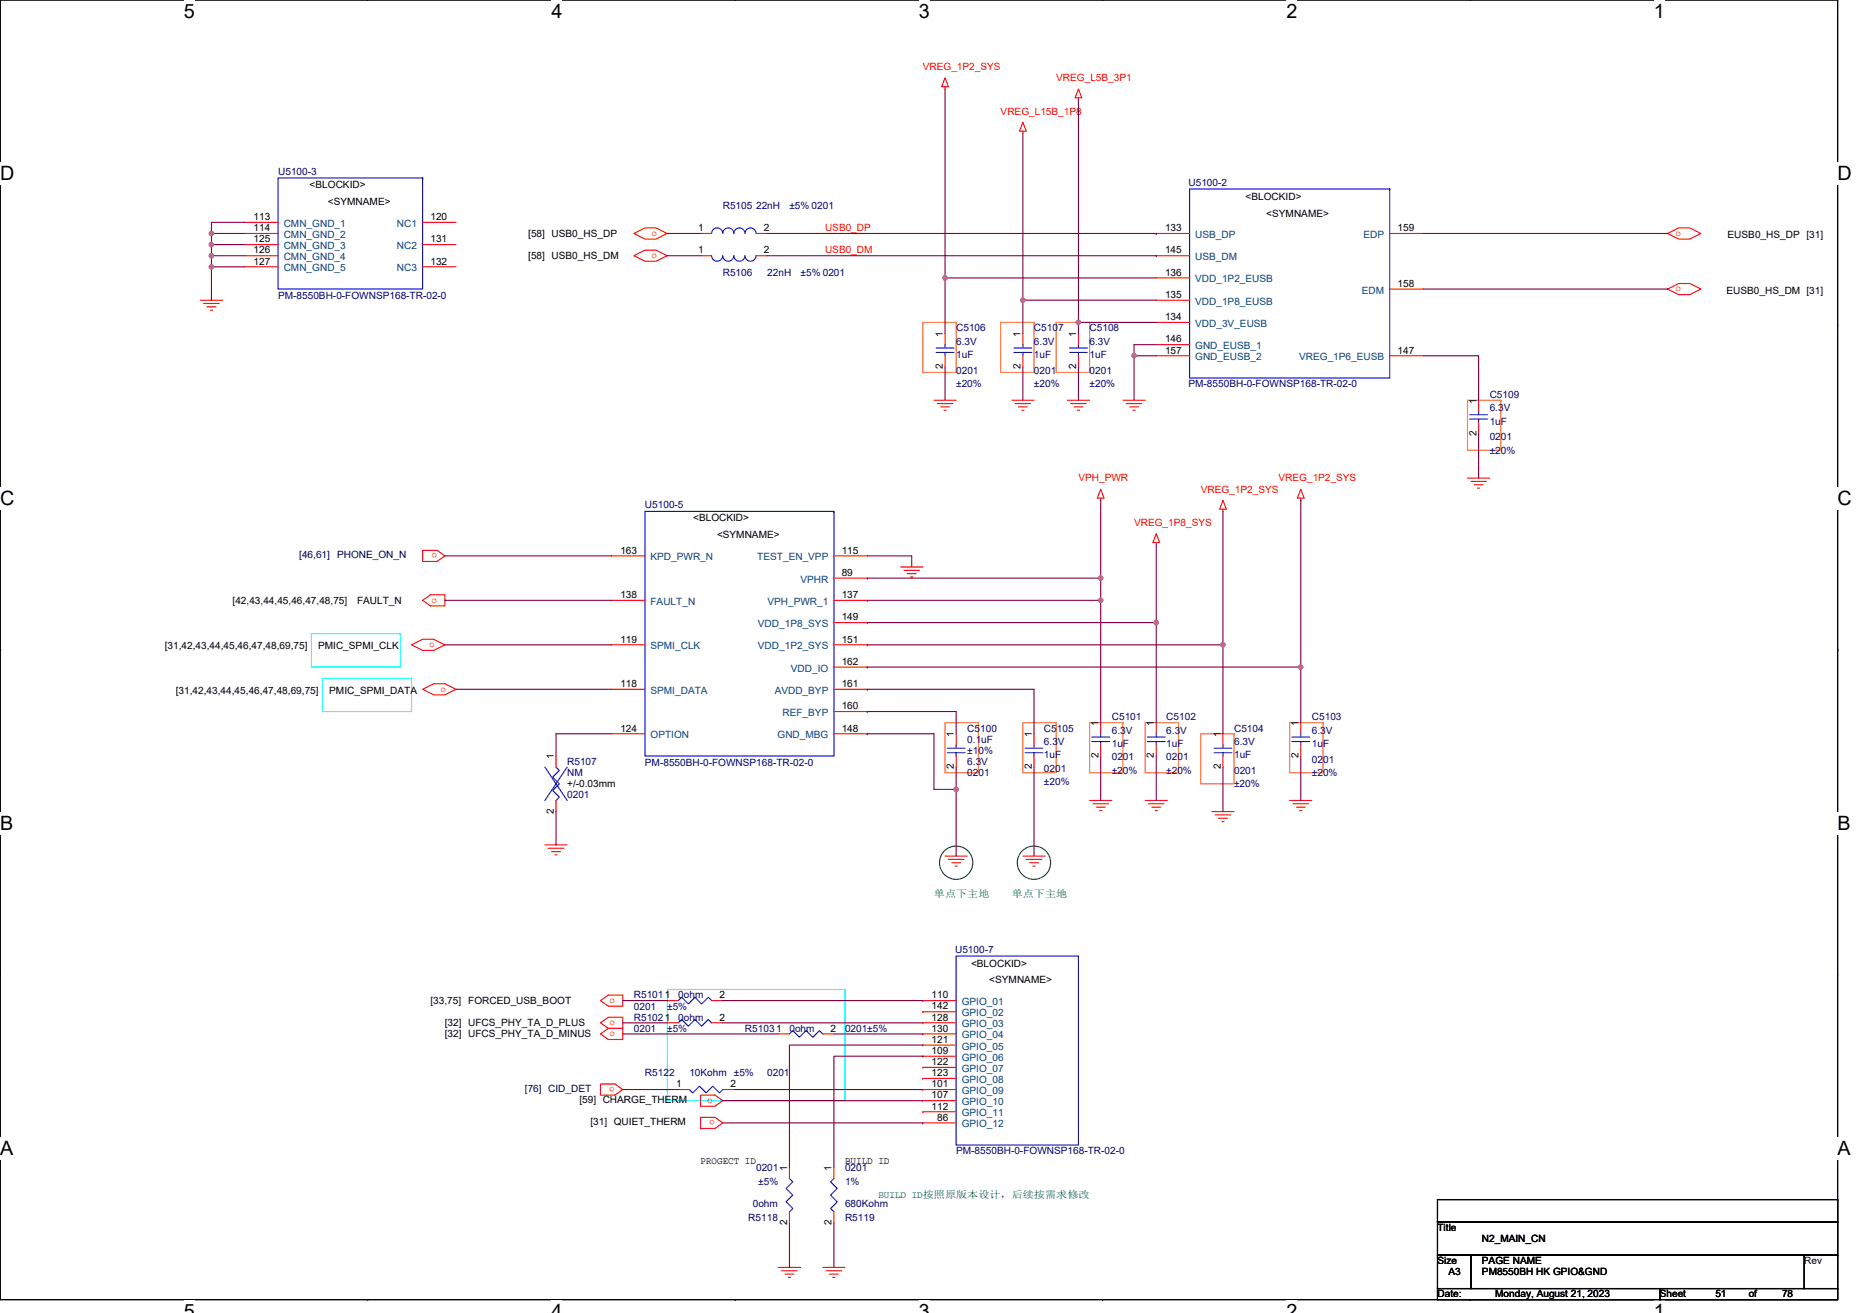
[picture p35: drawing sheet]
<svg xmlns="http://www.w3.org/2000/svg" width="297mm" height="210mm" viewBox="0 0 297 210" stroke-linecap="round" stroke-linejoin="round" font-family="sans-serif">
<defs><g id="words">
<g font-size="3.2">
<text x="29.4" y="2.9">5</text>
<text x="88.2" y="2.9">4</text>
<text x="147" y="2.9">3</text>
<text x="205.8" y="2.9">2</text>
<text x="264.5" y="2.9">1</text>
<text x="0" y="28.8">D</text>
<text x="293.9" y="28.8">D</text>
<text x="0" y="80.8">C</text>
<text x="293.9" y="80.8">C</text>
<text x="0" y="132.8">B</text>
<text x="293.9" y="132.8">B</text>
<text x="0" y="184.7">A</text>
<text x="293.9" y="184.7">A</text>
<text x="29.4" y="210.7">5</text>
<text x="88.2" y="210.7">4</text>
<text x="147" y="210.7">3</text>
<text x="205.8" y="210.7">2</text>
<text x="264.5" y="210.7">1</text>
</g>
<g font-size="1.6" fill="#f00">
<text x="147.6" y="11.2">VREG_1P2_SYS</text>
<text x="168.9" y="13">VREG_L5B_3P1</text>
<text x="160.1" y="18.3">VREG_L15B_1P8</text>
<text x="104.2" y="37.7">o</text>
<text x="104.2" y="41.3">o</text>
<text x="132" y="37">USB0_DP</text>
<text x="132" y="40.5">USB0_DM</text>
<text x="268" y="37.7">o</text>
<text x="268" y="46.6">o</text>
<text x="172.5" y="77">VPH_PWR</text>
<text x="204.5" y="77">VREG_1P2_SYS</text>
<text x="192.1" y="78.8">VREG_1P2_SYS</text>
<text x="69.9" y="88.5" transform="rotate(180 69.9 88.5)">o</text>
<text x="181.4" y="84.1">VREG_1P8_SYS</text>
<text x="69" y="96.4">o</text>
<text x="68.7" y="103.5">o</text>
<text x="70.4" y="110.6">o</text>
<text x="97.5" y="160.4">o</text>
<text x="97.5" y="164">o</text>
<text x="97.5" y="165.7">o</text>
<text x="98.4" y="173.8" transform="rotate(180 98.4 173.8)">o</text>
<text x="113.1" y="176.4">o</text>
<text x="114.4" y="179.1" transform="rotate(180 114.4 179.1)">o</text>
</g>
<g font-size="1.6" fill="#000080">
<text x="44.5" y="27.9">U5100-3</text>
<text x="190.1" y="29.7">U5100-2</text>
<text x="115.6" y="33.4">R5105 22nH</text>
<text x="126.3" y="33.4">±5% 0201</text>
<text x="44.5" y="47.8">PM-8550BH-0-FOWNSP168-TR-02-0</text>
<text x="115.6" y="44.1">R5106</text>
<text x="122.7" y="44.1">22nH</text>
<text x="128.1" y="44.1">±5% 0201</text>
<text x="152.9" y="53">C5106</text>
<text x="165.4" y="53">C5107</text>
<text x="174.3" y="53">C5108</text>
<text x="152.9" y="57.3">1uF</text>
<text x="152.9" y="59.7">0201</text>
<text x="152.9" y="55.1">6.3V</text>
<text x="165.4" y="57.3">1uF</text>
<text x="165.4" y="59.7">0201</text>
<text x="165.4" y="55.1">6.3V</text>
<text x="174.3" y="57.3">1uF</text>
<text x="174.3" y="59.7">0201</text>
<text x="174.3" y="55.1">6.3V</text>
<text x="152.9" y="61.9">±20%</text>
<text x="165.4" y="61.9">±20%</text>
<text x="174.3" y="61.9">±20%</text>
<text x="190.1" y="61.9">PM-8550BH-0-FOWNSP168-TR-02-0</text>
<text x="238.3" y="63.7">C5109</text>
<text x="238.3" y="65.8">6.3V</text>
<text x="238.3" y="67.9">1uF</text>
<text x="238.3" y="70.4">0201</text>
<text x="238.3" y="72.5">±20%</text>
<text x="103.2" y="81.3">U5100-5</text>
<text x="154.7" y="117">C5100</text>
<text x="154.7" y="118.8">0.1uF</text>
<text x="167" y="117">C5105</text>
<text x="167" y="119.1">6.3V</text>
<text x="177.8" y="115.2">C5101</text>
<text x="177.8" y="119.5">1uF</text>
<text x="177.8" y="117.4">6.3V</text>
<text x="186.6" y="115.2">C5102</text>
<text x="186.6" y="119.5">1uF</text>
<text x="186.6" y="117.4">6.3V</text>
<text x="197.4" y="117">C5104</text>
<text x="197.4" y="119.1">6.3V</text>
<text x="209.8" y="115.2">C5103</text>
<text x="209.8" y="119.5">1uF</text>
<text x="209.8" y="117.4">6.3V</text>
<text x="90.7" y="122.3">R5107</text>
<text x="90.7" y="124.1">NM</text>
<text x="103.2" y="122.5">PM-8550BH-0-FOWNSP168-TR-02-0</text>
<text x="154.7" y="124.1">0201</text>
<text x="154.7" y="122.3">6.3V</text>
<text x="154.7" y="120.6">±10%</text>
<text x="167" y="121.3">1uF</text>
<text x="167" y="123.4">0201</text>
<text x="167" y="125.5">±20%</text>
<text x="177.8" y="121.6">0201</text>
<text x="177.8" y="123.8">±20%</text>
<text x="186.6" y="121.6">0201</text>
<text x="186.6" y="123.8">±20%</text>
<text x="197.4" y="121.3">1uF</text>
<text x="197.4" y="123.8">0201</text>
<text x="197.4" y="125.9">±20%</text>
<text x="209.8" y="122">0201</text>
<text x="209.8" y="124.1">±20%</text>
<text x="90.7" y="127.7">0201</text>
<text x="152.8" y="152.4">U5100-7</text>
<text x="101.4" y="159.7">R51011</text>
<text x="101.4" y="161.4">0201</text>
<text x="106.7" y="161.4">±5%</text>
<text x="108.5" y="159.7">0ohm</text>
<text x="101.4" y="163.2">R51021</text>
<text x="101.4" y="165">0201</text>
<text x="106.7" y="165">±5%</text>
<text x="108.5" y="163.2">0ohm</text>
<text x="119.2" y="165">R51031</text>
<text x="126.3" y="165">0ohm</text>
<text x="135.2" y="165">0201±5%</text>
<text x="103.2" y="172.1">R5122</text>
<text x="110.3" y="172.1">10Kohm ±5%</text>
<text x="122.7" y="172.1">0201</text>
<text x="152.9" y="184.6">PM-8550BH-0-FOWNSP168-TR-02-0</text>
<text x="120.9" y="187.2">0201</text>
<text x="121.3" y="189.5">±5%</text>
<text x="135.2" y="189.5">1%</text>
<text x="135.2" y="187.2">0201</text>
<text x="119.7" y="195.2">R5118</text>
<text x="120.4" y="193.1">0ohm</text>
<text x="135.2" y="195.2">R5119</text>
<text x="135.2" y="193.1">680Kohm</text>
</g>
<g font-size="1.6">
<text x="40.6" y="35.2">113</text>
<text x="49.5" y="30.1">&lt;BLOCKID&gt;</text>
<text x="52.5" y="32.7">&lt;SYMNAME&gt;</text>
<text x="68.8" y="35.2">120</text>
<text x="199.2" y="32">&lt;BLOCKID&gt;</text>
<text x="202.6" y="34.7">&lt;SYMNAME&gt;</text>
<text x="40.6" y="37">114</text>
<text x="40.6" y="40.5">126</text>
<text x="40.6" y="38.8">125</text>
<text x="68.8" y="38.8">131</text>
<text x="84.5" y="37.9">[58] USB0_HS_DP</text>
<text x="84.5" y="41.4">[58] USB0_HS_DM</text>
<text x="111.7" y="37">1</text>
<text x="111.7" y="40.5">1</text>
<text x="122.2" y="37">2</text>
<text x="122.2" y="40.5">2</text>
<text x="186.4" y="40.5">145</text>
<text x="186.4" y="37">133</text>
<text x="223.5" y="37">159</text>
<text x="276.3" y="38.1">EUSB0_HS_DP [31]</text>
<text x="40.6" y="42.3">127</text>
<text x="68.8" y="42.3">132</text>
<text x="186.4" y="44.1">136</text>
<text x="186.4" y="47.6">135</text>
<text x="223.5" y="45.9">158</text>
<text x="276.2" y="46.9">EUSB0_HS_DM [31]</text>
<text x="150.8" y="53.9" transform="rotate(-90 150.8 53.9)">1</text>
<text x="163.3" y="53.9" transform="rotate(-90 163.3 53.9)">1</text>
<text x="172.1" y="53.9" transform="rotate(-90 172.1 53.9)">1</text>
<text x="186.4" y="51.2">134</text>
<text x="150.8" y="59" transform="rotate(-90 150.8 59)">2</text>
<text x="163.3" y="59" transform="rotate(-90 163.3 59)">2</text>
<text x="172.1" y="59" transform="rotate(-90 172.1 59)">2</text>
<text x="186.4" y="54.8">146</text>
<text x="186.4" y="56.5">157</text>
<text x="223.5" y="56.5">147</text>
<text x="236.2" y="64.5" transform="rotate(-90 236.2 64.5)">1</text>
<text x="236.2" y="69.7" transform="rotate(-90 236.2 69.7)">2</text>
<text x="110.9" y="83.4">&lt;BLOCKID&gt;</text>
<text x="99.2" y="88.5">163</text>
<text x="114.7" y="86.1">&lt;SYMNAME&gt;</text>
<text x="134.6" y="88.5">115</text>
<text x="99.2" y="95.6">138</text>
<text x="134.6" y="95.6">137</text>
<text x="134.6" y="92.1">89</text>
<text x="37.2" y="96.6">[42,43,44,45,46,47,48,75]</text>
<text x="57.1" y="96.6">FAULT_N</text>
<text x="134.6" y="99.2">149</text>
<text x="26.4" y="103.8">[31,42,43,44,45,46,47,48,69,75]</text>
<text x="50.9" y="103.8">PMIC_SPMI_CLK</text>
<text x="99.2" y="102.8">119</text>
<text x="134.6" y="102.8">151</text>
<text x="134.6" y="106.3">162</text>
<text x="28.1" y="111">[31,42,43,44,45,46,47,48,69,75]</text>
<text x="52.7" y="111">PMIC_SPMI_DATA</text>
<text x="99.2" y="109.9">118</text>
<text x="134.6" y="113.4">160</text>
<text x="134.6" y="109.9">161</text>
<text x="99.2" y="117">124</text>
<text x="134.6" y="117">148</text>
<text x="152.6" y="117.9" transform="rotate(-90 152.6 117.9)">1</text>
<text x="165" y="117.9" transform="rotate(-90 165 117.9)">1</text>
<text x="175.7" y="116.1" transform="rotate(-90 175.7 116.1)">1</text>
<text x="184.6" y="116.1" transform="rotate(-90 184.6 116.1)">1</text>
<text x="195.3" y="117.9" transform="rotate(-90 195.3 117.9)">1</text>
<text x="207.7" y="116.1" transform="rotate(-90 207.7 116.1)">1</text>
<text x="88.6" y="121.4" transform="rotate(-90 88.6 121.4)">1</text>
<text x="90.7" y="125.9">+/-0.03mm</text>
<text x="152.6" y="123" transform="rotate(-90 152.6 123)">2</text>
<text x="165" y="123" transform="rotate(-90 165 123)">2</text>
<text x="175.7" y="121.3" transform="rotate(-90 175.7 121.3)">2</text>
<text x="184.6" y="121.3" transform="rotate(-90 184.6 121.3)">2</text>
<text x="195.3" y="123" transform="rotate(-90 195.3 123)">2</text>
<text x="207.7" y="121.3" transform="rotate(-90 207.7 121.3)">2</text>
<text x="88.6" y="130.2" transform="rotate(-90 88.6 130.2)">2</text>
<text x="155.3" y="154.7">&lt;BLOCKID&gt;</text>
<text x="68.8" y="160.6">[33,75] FORCED_USB_BOOT</text>
<text x="115.1" y="159.7">2</text>
<text x="149" y="161.4">142</text>
<text x="149" y="159.7">110</text>
<text x="158.2" y="157.2">&lt;SYMNAME&gt;</text>
<text x="71.2" y="164.1">[32] UFCS_PHY_TA_D_PLUS</text>
<text x="71.2" y="165.9">[32] UFCS_PHY_TA_D_MINUS</text>
<text x="115.1" y="163.2">2</text>
<text x="132.9" y="165">2</text>
<text x="149" y="165">130</text>
<text x="149" y="163.2">128</text>
<text x="149" y="166.8">121</text>
<text x="108.1" y="173.9">1</text>
<text x="116.9" y="173.9">2</text>
<text x="149" y="168.5">109</text>
<text x="149" y="172.1">123</text>
<text x="149" y="170.3">122</text>
<text x="149" y="173.9">101</text>
<text x="92.7" y="176.4">[59] CHARGE_THERM</text>
<text x="94.5" y="179.9">[31] QUIET_THERM</text>
<text x="149" y="175.7">107</text>
<text x="149" y="177.4">112</text>
<text x="149.9" y="179.2">86</text>
<text x="112.1" y="186.2">PROGECT ID</text>
<text x="125.9" y="187.2" transform="rotate(-90 125.9 187.2)">1</text>
<text x="133" y="187.2" transform="rotate(-90 133 187.2)">1</text>
<text x="135.2" y="186.2">BUILD ID</text>
<text x="125.9" y="195.9" transform="rotate(-90 125.9 195.9)">2</text>
<text x="133" y="195.9" transform="rotate(-90 133 195.9)">2</text>
<text x="229.9" y="196.8">Title</text>
<text x="229.9" y="202.2">Size</text>
<text x="231.7" y="203.9">A3</text>
<text x="237" y="202.2">PAGE NAME</text>
<text x="237" y="203.9">PM8550BH HK GPIO&amp;GND</text>
<text x="237" y="198.6">N2_MAIN_CN</text>
<text x="288.6" y="202.2">Rev</text>
<text x="229.9" y="207.5">Date:</text>
<text x="239.2" y="207.5">Monday, August 21, 2023</text>
<text x="265.5" y="207.5">Sheet</text>
<text x="274.4" y="207.5">51</text>
<text x="279.7" y="207.5">of</text>
<text x="285.1" y="207.5">78</text>
</g>
<g font-size="1.6" fill="#004080">
<text x="45.4" y="38.1">CMN_GND_2</text>
<text x="45.4" y="41.6">CMN_GND_4</text>
<text x="45.4" y="36.3">CMN_GND_1</text>
<text x="45.4" y="39.8">CMN_GND_3</text>
<text x="63.5" y="36.3">NC1</text>
<text x="63.5" y="39.8">NC2</text>
<text x="191.2" y="41.6">USB_DM</text>
<text x="191.2" y="38.1">USB_DP</text>
<text x="218.1" y="38.1">EDP</text>
<text x="45.4" y="43.4">CMN_GND_5</text>
<text x="63.5" y="43.4">NC3</text>
<text x="191.2" y="45.2">VDD_1P2_EUSB</text>
<text x="217.8" y="46.9">EDM</text>
<text x="191.2" y="48.7">VDD_1P8_EUSB</text>
<text x="191.2" y="52.3">VDD_3V_EUSB</text>
<text x="191.2" y="55.8">GND_EUSB_1</text>
<text x="191.2" y="57.6">GND_EUSB_2</text>
<text x="207.8" y="57.6">VREG_1P6_EUSB</text>
<text x="104.1" y="89.6">KPD_PWR_N</text>
<text x="121.1" y="89.6">TEST_EN_VPP</text>
<text x="128" y="93.2">VPHR</text>
<text x="104.1" y="96.7">FAULT_N</text>
<text x="121.2" y="100.3">VDD_1P8_SYS</text>
<text x="122.7" y="96.7">VPH_PWR_1</text>
<text x="104.1" y="103.8">SPMI_CLK</text>
<text x="121.2" y="103.8">VDD_1P2_SYS</text>
<text x="126.5" y="107.4">VDD_IO</text>
<text x="104.1" y="111">SPMI_DATA</text>
<text x="123.9" y="111">AVDD_BYP</text>
<text x="104.1" y="118.1">OPTION</text>
<text x="124.4" y="118.1">GND_MBG</text>
<text x="125.2" y="114.5">REF_BYP</text>
<text x="153.8" y="160.7">GPIO_01</text>
<text x="153.8" y="162.5">GPIO_02</text>
<text x="153.8" y="166.1">GPIO_04</text>
<text x="153.8" y="164.3">GPIO_03</text>
<text x="153.8" y="167.8">GPIO_05</text>
<text x="153.8" y="169.6">GPIO_06</text>
<text x="153.8" y="173.2">GPIO_08</text>
<text x="153.8" y="171.4">GPIO_07</text>
<text x="153.8" y="176.7">GPIO_10</text>
<text x="153.8" y="175">GPIO_09</text>
<text x="153.8" y="178.5">GPIO_11</text>
<text x="153.8" y="180.3">GPIO_12</text>
</g>
<g font-size="1.6" fill="#000040">
<text x="47.9" y="89.3">[46,61] PHONE_ON_N</text>
<text x="84" y="174.6">[76] CID_DET</text>
</g>
<g font-size="1.6" fill="#008000">
<text x="149.4" y="143.5">单点下主地</text>
<text x="161.8" y="143.5">单点下主地</text>
<text x="140.5" y="191.5">BUILD ID按照原版本设计，后续按需求修改</text>
</g>
</g></defs>
<path d="M0 0h293.9v207.8h-293.9z" fill="none" stroke="#000" stroke-width=".18"/>
<g fill="#fff">
<path d="M29.4 0h1.8v3.5h-1.8z"/>
<path d="M29.4 207.8h1.8v2.1h-1.8z"/>
</g>
<path d="M58.8 0h.1M58.8 207.8h.1" fill="none" stroke="#000" stroke-width=".18"/>
<g fill="#fff">
<path d="M88.2 0h1.8v3.5h-1.8z"/>
<path d="M88.2 207.8h1.8v2.1h-1.8z"/>
</g>
<path d="M117.6 0h.1M117.6 207.8h.1" fill="none" stroke="#000" stroke-width=".18"/>
<g fill="#fff">
<path d="M147 0h1.7v3.5h-1.7z"/>
<path d="M147 207.8h1.7v2.1h-1.7z"/>
</g>
<path d="M176.4 0h.1M176.4 207.8h.1" fill="none" stroke="#000" stroke-width=".18"/>
<g fill="#fff">
<path d="M205.8 0h1.7v3.5h-1.7z"/>
<path d="M205.8 207.8h1.7v2.1h-1.7z"/>
</g>
<path d="M235.2 0h.1M235.2 207.8h.1" fill="none" stroke="#000" stroke-width=".18"/>
<g fill="#fff">
<path d="M264.5 0h1.8v3.5h-1.8z"/>
<path d="M264.5 207.8h1.8v2.1h-1.8z"/>
<path d="M0 26h2.3v3.5h-2.3z"/>
<path d="M293.9 26h2.3v3.5h-2.3z"/>
<path d="M0 77.9h2.3v3.6h-2.3z"/>
<path d="M293.9 77.9h2.3v3.6h-2.3z"/>
</g>
<path d="M0 52h.1M293.9 52h.1" fill="none" stroke="#000" stroke-width=".18"/>
<g fill="#fff">
<path d="M0 129.9h2.1v3.5h-2.1z"/>
<path d="M293.9 129.9h2.2v3.5h-2.2z"/>
</g>
<path d="M0 103.9h.1M293.9 103.9h.1" fill="none" stroke="#000" stroke-width=".18"/>
<path d="M0 103.9h.1M293.9 103.9h.1" fill="none" stroke="#000" stroke-width=".16"/>
<g fill="#fff">
<path d="M0 181.9h2.1v3.5h-2.1z"/>
<path d="M293.9 181.9h2.2v3.5h-2.2z"/>
</g>
<g fill="none" stroke="#000" stroke-width=".18">
<path d="M0 155.9h.1M293.9 155.9h.1M229.9 191.8h64v3.6h-64zM229.9 195.4h64v5.3h-64zM293.9 191.8h.1M293.9 195.4h.1M229.9 200.7h5.4v5.4h-5.4zM229.9 206.1h35.6v1.7h-35.6zM235.3 200.7h.1M235.3 200.7h53.3v5.4h-53.3zM265.5 206.1h.1M265.5 206.1h28.4v1.7h-28.4z"/>
<path d="M288.6 200.7h.1M288.6 200.7h5.3v5.4h-5.3zM293.9 200.7h.1M293.9 206.1h.1"/>
</g>
<path d="M49.8 101.3h14.2v5.4h-14.2zM51.6 108.5h14.2v5.3h-14.2zM64 101.3h.1M65.8 108.5h.1M106.7 158.2h28.5v17.8h-28.5zM135.2 158.2h.1" fill="none" stroke="#0ff" stroke-width=".18"/>
<g fill="none" stroke="#ff8000" stroke-width=".18">
<path d="M147.6 51.6h5.3v8h-5.3zM152.9 51.6h.1M160.1 51.6h5.3v8h-5.3zM165.4 51.6h.1M168.9 51.6h5.4v8h-5.4zM174.3 51.6h.1M234.7 64h5.4v8h-5.4zM240.1 64h.1M151.2 115.6h5.3v8h-5.3zM156.5 115.6h.1M163.6 115.6h5.3v8h-5.3zM168.9 115.6h.1"/>
<path d="M174.3 115.6h5.3v8h-5.3zM179.6 115.6h.1M183.2 115.6h5.3v8h-5.3zM188.5 115.6h.1M192.1 117.3h5.3v8h-5.3zM197.4 117.3h.1M206.3 115.6h5.3v8h-5.3zM211.6 115.6h.1"/>
</g>
<g fill="none" stroke="#008000" stroke-width=".18">
<circle cx="152.9" cy="138" r="2.67"/>
<circle cx="165.4" cy="138" r="2.67"/>
</g>
<g fill="none" stroke="#f00" stroke-width=".18">
<path d="M151.2 13.9v.3M151.2 12.4l.5 1.5h-1.1zM163.6 19.6l.5 1.4h-1zM172.5 15.6v.4M172.5 14.2l.5 1.4h-1zM39.2 37.3h5.3M39.2 35.6h5.3M39.2 39.1h5.3M67.6 35.6h5.3M67.6 39.1h5.3M101.4 37.3l1.8-.9h1.7l1.8 .9-1.8 .9h-1.7zM112.1 37.3h1.7"/>
<path d="M120.9 37.3h1.8M163.6 21v.3M185 37.3h5.3M222.3 37.3h5.3M266.7 37.3l1.8-.9h1.8l1.8 .9-1.8 .9h-1.8zM32 48h3.6M32.6 48.5h2.5M33.1 49.1h1.4M33.6 49.6h.4M39.2 40.9h5.3M39.2 42.7h5.3M67.6 42.7h5.3"/>
<path d="M101.4 40.9l1.8-.9h1.7l1.8 .9-1.8 .9h-1.7zM112.1 40.9h1.7M120.9 40.9h1.8M151.2 53.3v1.8M151.2 56.9v1.8M163.6 53.3v1.8M163.6 56.9v1.8M172.5 53.3v1.8M172.5 56.9v1.8M185 55.1h5.3M185 40.9h5.3M185 44.4h5.3"/>
<path d="M185 48h5.3M185 51.6h5.3M185 56.9h5.3M222.3 56.9h5.3M222.3 46.2h5.3M266.7 46.2l1.8-.9h1.8l1.8 .9-1.8 .9h-1.8zM149.4 64h3.5M149.9 64.5h2.5M150.5 65.1h1.4M151 65.6h.3M161.8 64h3.6M162.4 64.5h2.5"/>
<path d="M162.9 65.1h1.4M163.4 65.6h.4M170.7 64h3.6M171.3 64.5h2.4M171.8 65.1h1.4M172.3 65.6h.4M176.1 78.2l.5 1.5h-1.1zM176.1 79.7v.3M179.6 64h3.6M180.2 64.5h2.4M180.7 65.1h1.4M181.2 65.6h.4"/>
<path d="M208.1 78.2l.5 1.5h-1.1zM208.1 79.7v.3M234.7 76.5h3.6M235.3 77h2.5M235.8 77.5h1.4M236.3 78.1h.4M236.5 64v1.8M236.5 67.6v1.7M67.6 96l1.2-.9h2.4v1.8h-2.4zM67.6 88h2.3l1.3 .9-1.3 .9h-2.3zM97.8 96h5.4M97.8 88.9h5.4"/>
<path d="M133.4 96h5.3M133.4 99.6h5.3M133.4 92.5h5.3M133.4 88.9h5.3M144.1 90.7h3.5M144.6 91.2h2.5M145.1 91.7h1.4M145.7 92.3h.3M185 85.3l.5 1.5h-1.1zM185 86.8v.3M195.6 81.4v.4M195.6 80l.6 1.4h-1.1z"/>
<path d="M65.8 103.1l1.8-.9h1.8l1.8 .9-1.8 .9h-1.8zM67.6 110.2l1.8-.9h1.8l1.7 .9-1.7 .9h-1.8zM97.8 103.1h5.4M97.8 110.2h5.4M97.8 117.3h5.4M133.4 113.8h5.3M133.4 103.1h5.3M133.4 106.7h5.3M133.4 110.2h5.3M133.4 117.3h5.3M152.9 117.3v1.8M165.4 117.3v1.8"/>
<path d="M176.1 115.6v1.7M176.1 119.1v1.8M185 115.6v1.7M185 119.1v1.8M195.6 117.3v1.8M208.1 115.6v1.7M208.1 119.1v1.8M87.2 135.1h3.5M87.7 135.7h2.5M88.2 136.2h1.5M88.8 136.7h.3M88.9 120.9v1.8"/>
<path d="M88.9 128v1.8M151.2 136.9h3.5M151.7 137.4h2.5M152.2 138h1.5M152.8 138.5h.3M152.9 120.9v1.8M163.6 136.9h3.6M164.1 137.4h2.5M164.7 138h1.4M165.2 138.5h.4M165.4 120.9v1.8M174.3 128h3.5"/>
<path d="M174.8 128.5h2.5M175.3 129.1h1.5M175.9 129.6h.3M183.2 128h3.5M183.7 128.5h2.5M184.2 129.1h1.5M184.8 129.6h.3M193.8 129.8h3.6M194.4 130.3h2.5M194.9 130.9h1.4M195.4 131.4h.4M195.6 120.9v1.8"/>
<path d="M206.3 128h3.5M206.8 128.5h2.5M207.4 129.1h1.4M207.9 129.6h.3M96.1 160l1.2-.9h2.3v1.8h-2.3zM96.1 163.6l1.2-.9h2.3v1.8h-2.3zM96.1 165.4l1.2-.9h2.3v1.7h-2.3zM96.1 173.4h2.3l1.2 .8-1.2 .9h-2.3zM106.7 160h1.8M106.7 163.6h1.8M108.5 174.2h1.8M112.1 175.1h2.3l1.2 .9-1.2 .9h-2.3z"/>
<path d="M112.1 178.7h2.3l1.2 .9-1.2 .9h-2.3zM113.8 160h1.8M113.8 163.6h1.8M115.6 174.2h1.8M124.5 165.4h1.8M131.6 165.4h1.8M147.6 161.8h5.3M147.6 165.4h5.3M147.6 168.9h5.3M147.6 172.5h5.3M147.6 176h5.3M147.6 179.6h5.3"/>
<path d="M147.6 160h5.3M147.6 163.6h5.3M147.6 167.1h5.3M147.6 170.7h5.3M147.6 174.2h5.3M147.6 177.8h5.3M147.6 161.8h.1M147.6 165.4h.1M147.6 168.9h.1M147.6 172.5h.1M147.6 176h.1M147.6 179.6h.1"/>
<path d="M147.6 160h.1M147.6 163.6h.1M147.6 167.1h.1M147.6 170.7h.1M147.6 174.2h.1M147.6 177.8h.1M126.3 186.7v1.8M126.3 193.8v1.8M133.4 186.7v1.8M133.4 193.8v1.8M124.5 202.7h3.6M125 203.2h2.5"/>
<path d="M125.6 203.8h1.4M126.1 204.3h.4M131.6 202.7h3.6M132.1 203.2h2.5M132.7 203.8h1.4M133.2 204.3h.4"/>
</g>
<g fill="none" stroke="#00f" stroke-width=".18">
<path d="M44.5 28.4h23.1v17.8h-23.1zM67.6 28.4h.1M120.9 37.3a.89 .89 0 0 0-.9-.9 .89 .89 0 0 0-.8 .9 .89 .89 0 0 0-.9-.9 .89 .89 0 0 0-.9 .9 .89 .89 0 0 0-.9-.9 .89 .89 0 0 0-.9 .9 .89 .89 0 0 0-.9-.9 .89 .89 0 0 0-.9 .9M190.3 30.2h32v30.3h-32zM222.3 30.2h.1M113.8 40.9a.89 .89 0 0 0 .9 .9 .89 .89 0 0 0 .9-.9 .89 .89 0 0 0 .9 .9 .89 .89 0 0 0 .9-.9 .89 .89 0 0 0 .9 .9 .89 .89 0 0 0 .9-.9 .89 .89 0 0 0 .8 .9 .89 .89 0 0 0 .9-.9M149.7 55.7h2.9M149.7 56.4h2.9M151.2 55.1v.6M151.2 56.4v.5M162.2 55.7h2.8M162.2 56.4h2.8"/>
<path d="M163.6 55.1v.6M163.6 56.4v.5M171.1 55.7h2.8M171.1 56.4h2.8M172.5 55.1v.6M172.5 56.4v.5M235.1 66.3h2.8M235.1 67h2.8M236.5 65.8v.5M236.5 67v.6M103.2 81.8h30.2v39.1h-30.2zM133.4 81.8h.1"/>
<path d="M151.5 119.7h2.9M152.9 119.1v.6M164 119.7h2.8M165.4 119.1v.6M174.6 117.9h2.9M174.6 118.6h2.9M176.1 117.3v.6M176.1 118.6v.5M183.5 117.9h2.9M183.5 118.6h2.9M185 117.3v.6M185 118.6v.5"/>
<path d="M194.2 119.7h2.8M195.6 119.1v.6M206.6 117.9h2.9M206.6 118.6h2.9M208.1 117.3v.6M208.1 118.6v.5M87.2 122.7l3.5 5.3M88.9 122.7l.6 .5-1.1 1.1 1.1 1-1.1 1.1 1.1 1.1-.6 .5M90.7 122.7l-3.5 5.3M151.5 120.4h2.9M152.9 120.4v.5M164 120.4h2.8"/>
<path d="M165.4 120.4v.5M194.2 120.4h2.8M195.6 120.4v.5M152.9 152.9h19.6v30.2h-19.6zM172.5 152.9h.1M108.5 160l.5-.5 1.1 1.1 1.1-1.1 1 1.1 1.1-1.1 .5 .5M108.5 163.6l.5-.6 1.1 1.1 1.1-1.1 1 1.1 1.1-1.1 .5 .6M110.3 174.2l.5 .6 1.1-1.1 1 1.1 1.1-1.1 1.1 1.1 .5-.6M126.3 165.4l.5-.6 1.1 1.1 1-1.1 1.1 1.1 1.1-1.1 .5 .6M126.3 188.5l.5 .5-1.1 1.1 1.1 1-1.1 1.1 1.1 1.1-.5 .5M133.4 188.5l-.5 .5 1 1.1-1 1 1 1.1-1 1.1 .5 .5"/>
</g>
<g fill="none" stroke="#800040" stroke-width=".18">
<path d="M151.2 14.2v30.2M172.5 16v35.6M33.8 37.3h5.4M33.8 39.1h5.4M33.8 37.3v1.8M33.8 39.1v1.8M39.2 35.6h-5.4v1.7M106.7 37.3h5.4M122.7 37.3h62.3M163.6 21.3v26.7M185 37.3h.1M227.6 37.3h39.1"/>
<path d="M33.8 40.9h5.4M33.8 42.7h5.4M33.8 40.9v1.8M33.8 42.7v5.3M106.7 40.9h5.4M122.7 40.9h62.3M151.2 44.4v8.9M151.2 58.7v5.3M151.2 44.4h33.8M163.6 48v5.3M163.6 58.7v5.3M163.6 48h21.4"/>
<path d="M172.5 51.6v1.7M172.5 51.6h12.5M172.5 58.7v5.3M181.4 56.9v7.1M181.4 56.9h3.6M185 40.9h.1M185 55.1h-3.6v1.8M227.6 46.2h39.1M227.6 56.9h8.9v7.1M236.5 69.3v7.2M71.2 88.9h26.6M71.2 96h26.6"/>
<path d="M138.7 92.5h.1M138.7 96h.1M138.7 99.6h.1M138.7 88.9h7.1v1.8M138.7 99.6h46.3M138.7 92.5h37.4M138.7 96h37.4M176.1 80v12.5M176.1 92.5v3.5M176.1 96h.1M176.1 96v19.6M185 87.1v12.5"/>
<path d="M185 99.6h.1M185 99.6v16M195.6 81.8v21.3M208.1 80h.1M208.1 80v26.7M71.2 103.1h26.6M72.9 110.2h24.9M97.8 117.3h-8.9v3.6M138.7 103.1h.1M138.7 106.7h.1M138.7 110.2h.1M138.7 113.8h.1"/>
<path d="M138.7 117.3h.1M138.7 103.1h56.9M138.7 110.2h26.7v7.1M138.7 113.8h14.2v3.5M138.7 117.3h10.7v8.9h3.5M138.7 106.7h69.4M195.6 103.1h.1M195.6 103.1v14.2M208.1 106.7v8.9M88.9 129.8v5.3M152.9 122.7v3.5M152.9 126.2v10.7"/>
<path d="M165.4 122.7v14.2M176.1 120.9v7.1M185 120.9v7.1M195.6 122.7v7.1M208.1 120.9v7.1M99.6 160h7.1M99.6 163.6h7.1M99.6 165.4h24.9M99.6 174.2h8.9M115.6 160h32M115.6 163.6h32M115.6 176h32"/>
<path d="M115.6 179.6h32M117.4 174.2h30.2M133.4 165.4h14.2M147.6 167.1h-21.3v19.6M147.6 168.9h-14.2v17.8M126.3 195.6v7.1M133.4 195.6v7.1"/>
</g>
<g fill="#f0f" stroke="#f0f" stroke-width=".18">
<circle cx="33.8" cy="37.3" r=".35"/>
<circle cx="33.8" cy="39.1" r=".35"/>
<circle cx="33.8" cy="40.9" r=".35"/>
<circle cx="33.8" cy="42.7" r=".35"/>
<circle cx="151.2" cy="44.4" r=".35"/>
<circle cx="163.6" cy="48" r=".35"/>
<circle cx="172.5" cy="51.6" r=".35"/>
<circle cx="181.4" cy="56.9" r=".35"/>
<circle cx="208.1" cy="106.7" r=".35"/>
<circle cx="176.1" cy="92.5" r=".35"/>
<circle cx="176.1" cy="96" r=".35"/>
<circle cx="184.9" cy="99.6" r=".35"/>
<circle cx="195.6" cy="103.1" r=".35"/>
<circle cx="152.9" cy="126.2" r=".35"/>
</g>
<use href="#words"/>
</svg>
